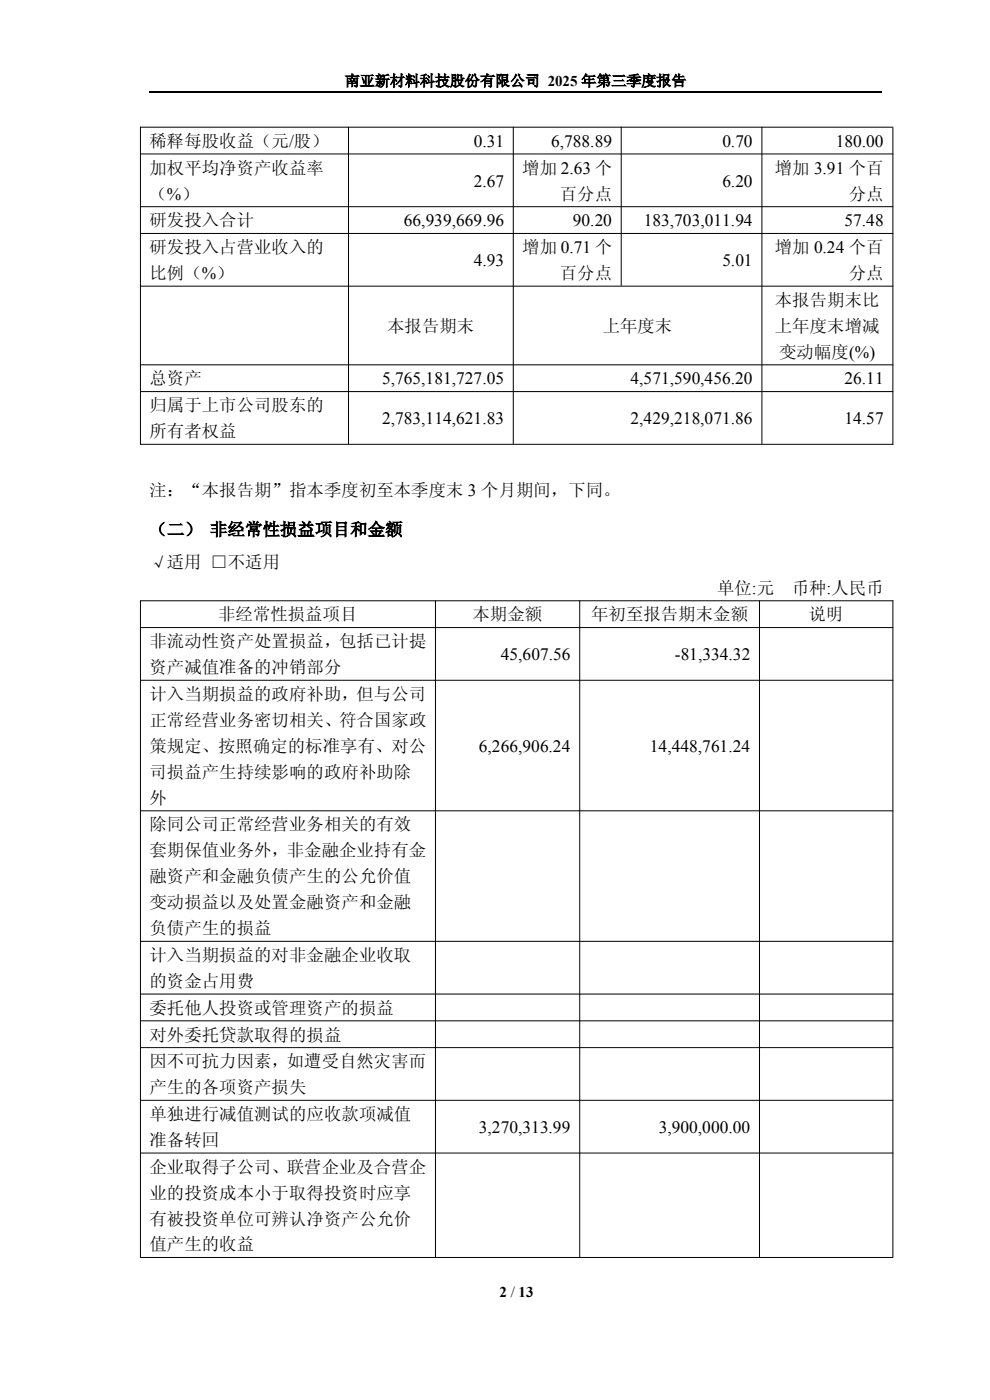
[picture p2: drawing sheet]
<svg xmlns="http://www.w3.org/2000/svg" width="210mm" height="297mm" viewBox="0 0 210 297" stroke-linecap="round" stroke-linejoin="round" font-family="sans-serif">
<defs><g id="words">
<g font-size="3.7">
<text x="31.7" y="31.1">稀释每股收益（元/股）</text>
<text x="100.5" y="31.1">0.31</text>
<text x="116.9" y="31.1">6,788.89</text>
<text x="153.2" y="31.1">0.70</text>
<text x="177.3" y="31.1">180.00</text>
<text x="31.7" y="36.8">加权平均净资产收益率</text>
<text x="100.5" y="39.6">2.67</text>
<text x="110.8" y="36.8">增加 2.63 个</text>
<text x="153.2" y="39.6">6.20</text>
<text x="164.3" y="36.8">增加 3.91 个百</text>
<text x="31.7" y="42.4">（%）</text>
<text x="118.7" y="42.4">百分点</text>
<text x="180.1" y="42.4">分点</text>
<text x="31.7" y="48">研发投入合计</text>
<text x="31.7" y="53.7">研发投入占营业收入的</text>
<text x="85.7" y="48">66,939,669.96</text>
<text x="110.8" y="53.7">增加 0.71 个</text>
<text x="121.5" y="48">90.20</text>
<text x="136.6" y="48">183,703,011.94</text>
<text x="164.3" y="53.7">增加 0.24 个百</text>
<text x="179.2" y="48">57.48</text>
<text x="31.7" y="59.2">比例（%）</text>
<text x="100.5" y="56.4">4.93</text>
<text x="118.7" y="59.2">百分点</text>
<text x="153.2" y="56.4">5.01</text>
<text x="180.1" y="59.2">分点</text>
<text x="164.4" y="64.9">本报告期末比</text>
<text x="82.1" y="70.4">本报告期末</text>
<text x="127.8" y="70.4">上年度末</text>
<text x="164.4" y="70.4">上年度末增减</text>
<text x="165.3" y="75.9">变动幅度(%)</text>
<text x="31.7" y="81.6">总资产</text>
<text x="81.1" y="81.6">5,765,181,727.05</text>
<text x="133.8" y="81.6">4,571,590,456.20</text>
<text x="179.2" y="81.6">26.11</text>
<text x="31.7" y="87.2">归属于上市公司股东的</text>
<text x="81.1" y="90">2,783,114,621.83</text>
<text x="133.8" y="90">2,429,218,071.86</text>
<text x="179.2" y="90">14.57</text>
<text x="31.7" y="92.7">所有者权益</text>
<text x="31.7" y="105.3">注：“本报告期”指本季度初至本季度末 3 个月期间，下同。</text>
<text x="31.7" y="113.6">（二） 非经常性损益项目和金额</text>
<text x="31.7" y="120.4">√适用 □不适用</text>
<text x="152.1" y="126">单位:元</text>
<text x="167.9" y="126">币种:人民币</text>
<text x="46.3" y="131.6">非经常性损益项目</text>
<text x="100.2" y="131.6">本期金额</text>
<text x="125.4" y="131.6">年初至报告期末金额</text>
<text x="171.5" y="131.6">说明</text>
<text x="31.7" y="137.3">非流动性资产处置损益，包括已计提</text>
<text x="31.7" y="142.8">资产减值准备的冲销部分</text>
<text x="106.3" y="140.1">45,607.56</text>
<text x="143.2" y="140.1">-81,334.32</text>
<text x="31.7" y="148.5">计入当期损益的政府补助，但与公司</text>
<text x="31.7" y="154">正常经营业务密切相关、符合国家政</text>
<text x="31.7" y="159.5">策规定、按照确定的标准享有、对公</text>
<text x="101.6" y="159.5">6,266,906.24</text>
<text x="137.9" y="159.5">14,448,761.24</text>
<text x="31.7" y="165">司损益产生持续影响的政府补助除</text>
<text x="31.7" y="170.5">外</text>
<text x="31.7" y="176.2">除同公司正常经营业务相关的有效</text>
<text x="31.7" y="181.7">套期保值业务外，非金融企业持有金</text>
<text x="31.7" y="187.2">融资产和金融负债产生的公允价值</text>
<text x="31.7" y="192.7">变动损益以及处置金融资产和金融</text>
<text x="31.7" y="198.2">负债产生的损益</text>
<text x="31.7" y="203.9">计入当期损益的对非金融企业收取</text>
<text x="31.7" y="209.4">的资金占用费</text>
<text x="31.7" y="215.1">委托他人投资或管理资产的损益</text>
<text x="31.7" y="220.7">对外委托贷款取得的损益</text>
<text x="31.7" y="226.4">因不可抗力因素，如遭受自然灾害而</text>
<text x="31.7" y="231.9">产生的各项资产损失</text>
<text x="31.7" y="237.6">单独进行减值测试的应收款项减值</text>
<text x="31.7" y="243.1">准备转回</text>
<text x="101.6" y="240.3">3,270,313.99</text>
<text x="139.7" y="240.3">3,900,000.00</text>
<text x="31.7" y="248.8">企业取得子公司、联营企业及合营企</text>
<text x="31.7" y="254.3">业的投资成本小于取得投资时应享</text>
<text x="31.7" y="259.8">有被投资单位可辨认净资产公允价</text>
<text x="31.7" y="265.3">值产生的收益</text>
</g>
<g font-size="3.2">
<text x="73.2" y="18.2">南亚新材料科技股份有限公司 2025 年第三季度报告</text>
<text x="106" y="275.1">2 / 13</text>
</g>
</g></defs>
<path d="M31.7 19.6h155.4" fill="none" stroke="#000" stroke-width=".25"/>
<g fill="none" stroke="#000" stroke-width=".21">
<path d="M29.7 27h159.8M29.7 32.7h159.8M29.8 26.9v67.4M73.9 26.9v67.3M108.9 26.9v67.3M131.8 26.9v33.7M161.6 26.9v67.3M189.4 27.1v67.2M29.7 43.8h159.8M29.7 49.5h159.8M29.7 60.7h159.8M29.7 77.4h159.8"/>
<path d="M29.7 83.1h159.8M29.7 94.3h159.8M29.7 127.5h159.8M29.7 133.1h159.8M29.8 127.4v139.3M92.4 127.4v139.3M123 127.4v139.3M161.1 127.4v139.3M189.4 127.4v139.3M29.7 144.3h159.8M29.7 172h159.8M29.7 199.7h159.8"/>
<path d="M29.7 210.9h159.8M29.7 216.6h159.8M29.7 222.2h159.8M29.7 233.4h159.8M29.7 244.6h159.8M29.7 266.8h159.8"/>
</g>
<use href="#words"/>
</svg>
